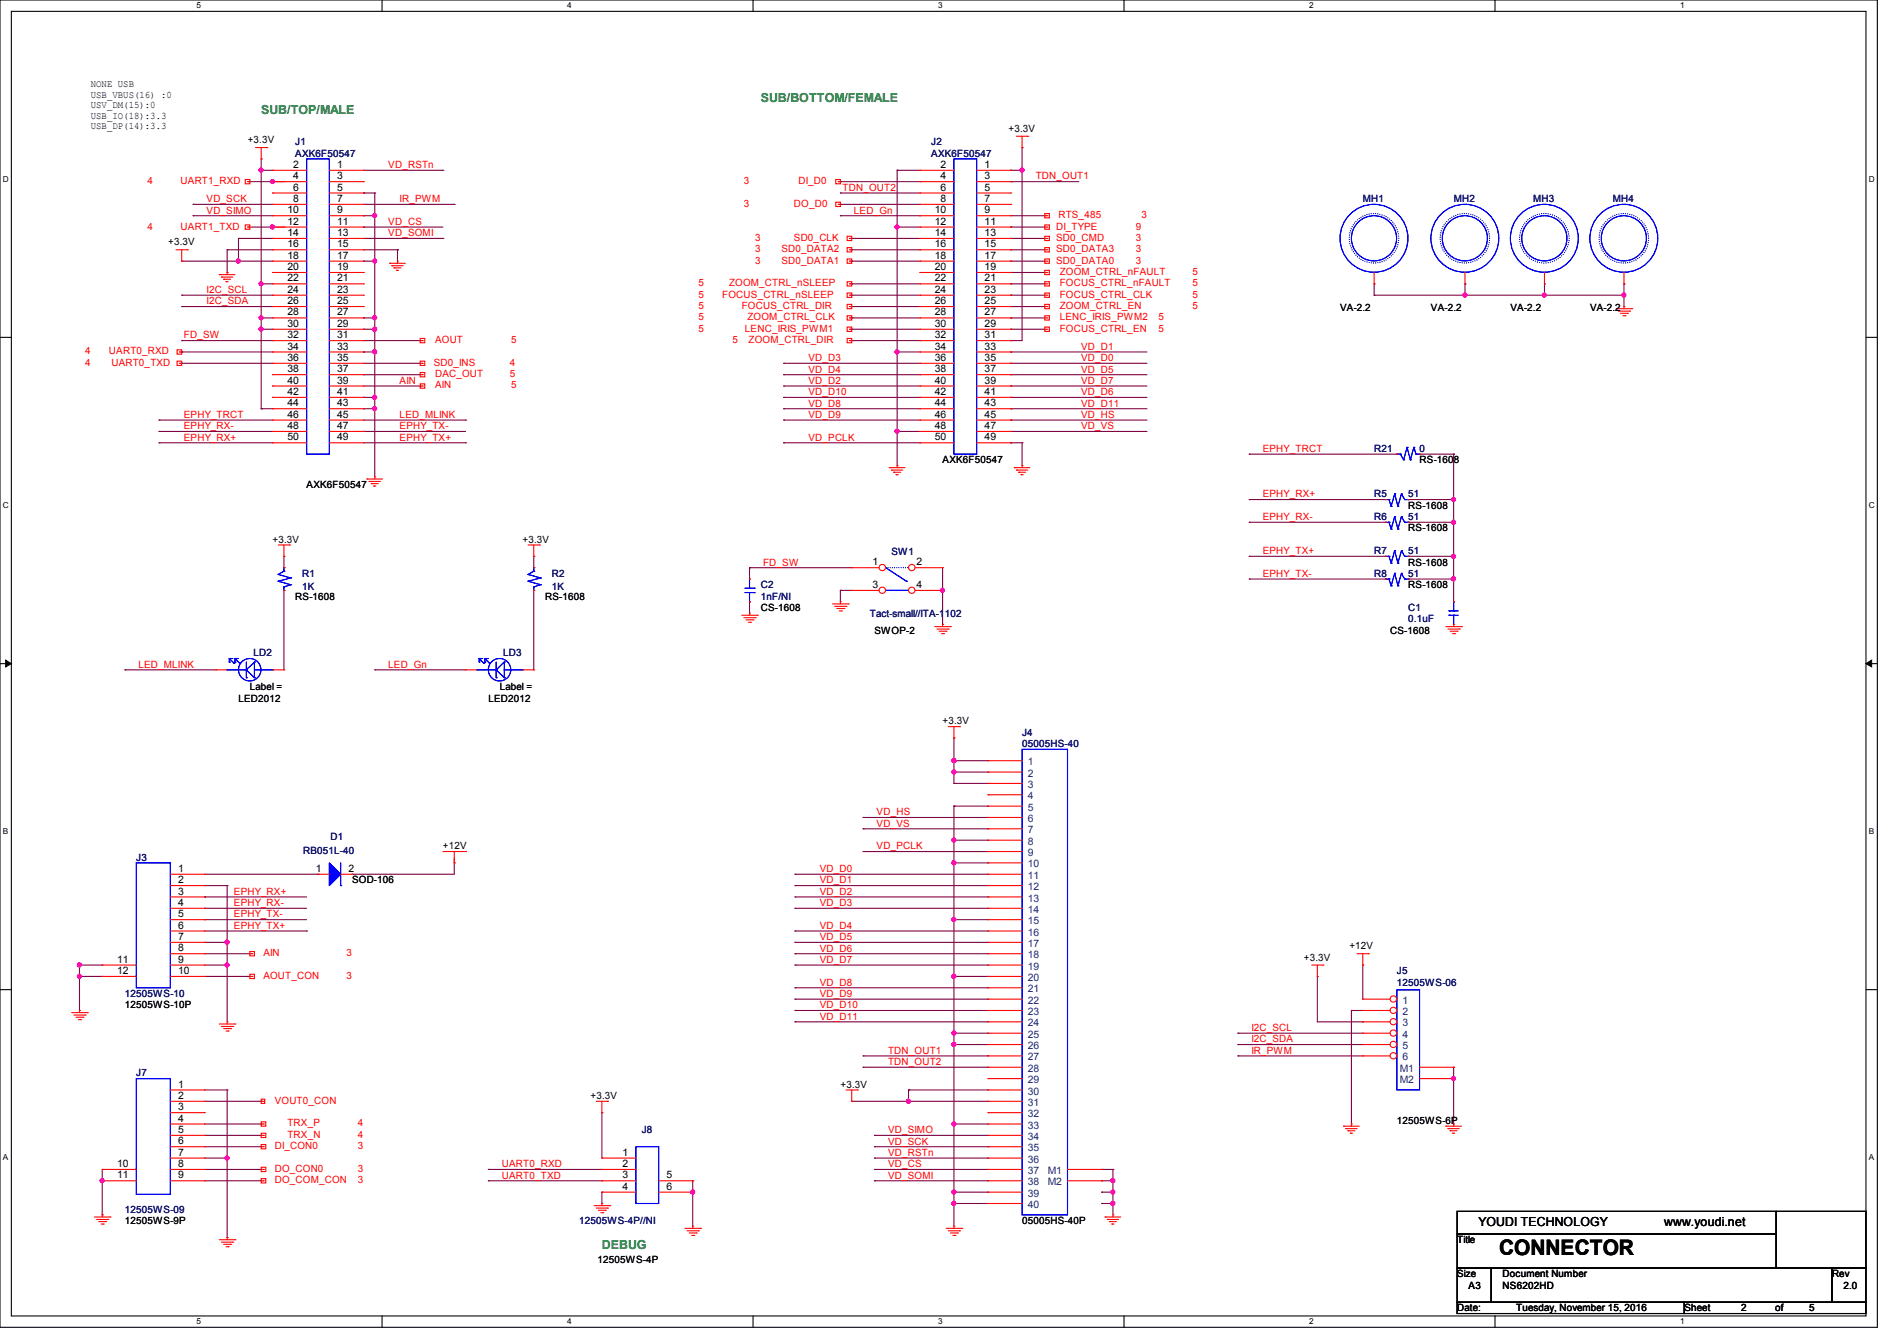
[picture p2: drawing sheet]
<svg xmlns="http://www.w3.org/2000/svg" width="297mm" height="210mm" viewBox="0 0 297 210" stroke-linecap="round" stroke-linejoin="round" font-family="sans-serif">
<defs><g id="words">
<text font-size="3.3" x="234.7" y="196.6">CONNECTOR</text>
<g font-size="1.9" fill="#008000">
<text x="40.9" y="17.8">SUB/TOP/MALE</text>
<text x="119.1" y="16">SUB/BOTTOM/FEMALE</text>
<text x="94.2" y="195.6">DEBUG</text>
</g>
<g font-size="1.9">
<text x="231.5" y="192">YOUDI TECHNOLOGY</text>
<text x="260.6" y="192">www.youdi.net</text>
</g>
<g font-size="1.6">
<text x="14.2" y="13.7">NONE USB</text>
<text x="14.2" y="15.3">USB_VBUS(16) :0</text>
<text x="14.2" y="17">USV_DM(15):0</text>
<text x="14.2" y="18.6">USB_IO(18):3.3</text>
<text x="14.2" y="20.3">USB_DP(14):3.3</text>
<text x="38.8" y="22.4">+3.3V</text>
<text x="157.9" y="20.7">+3.3V</text>
<text x="45.9" y="26.3">2</text>
<text x="45.9" y="28.1">4</text>
<text x="45.9" y="29.8">6</text>
<text x="52.8" y="26.3">1</text>
<text x="52.8" y="28.1">3</text>
<text x="52.8" y="29.8">5</text>
<text x="147.2" y="26.3">2</text>
<text x="147.2" y="28.1">4</text>
<text x="147.2" y="29.8">6</text>
<text x="154.1" y="26.3">1</text>
<text x="154.1" y="28.1">3</text>
<text x="154.1" y="29.8">5</text>
<text x="45" y="33.4">10</text>
<text x="45" y="35.2">12</text>
<text x="45.9" y="31.6">8</text>
<text x="52.8" y="31.6">7</text>
<text x="52.8" y="33.4">9</text>
<text x="52.8" y="35.2">11</text>
<text x="146.4" y="33.4">10</text>
<text x="146.4" y="35.2">12</text>
<text x="147.2" y="31.6">8</text>
<text x="154.1" y="31.6">7</text>
<text x="154.1" y="33.4">9</text>
<text x="154.1" y="35.2">11</text>
<text x="26.3" y="38.4">+3.3V</text>
<text x="45" y="37">14</text>
<text x="45" y="38.7">16</text>
<text x="45" y="40.5">18</text>
<text x="52.8" y="37">13</text>
<text x="52.8" y="38.7">15</text>
<text x="52.8" y="40.5">17</text>
<text x="146.4" y="37">14</text>
<text x="146.4" y="38.7">16</text>
<text x="146.4" y="40.5">18</text>
<text x="154.1" y="37">13</text>
<text x="154.1" y="38.7">15</text>
<text x="154.1" y="40.5">17</text>
<text x="45" y="42.3">20</text>
<text x="45" y="44.1">22</text>
<text x="45" y="45.8">24</text>
<text x="45" y="47.6">26</text>
<text x="52.8" y="42.3">19</text>
<text x="52.8" y="44.1">21</text>
<text x="52.8" y="45.8">23</text>
<text x="52.8" y="47.6">25</text>
<text x="146.4" y="42.3">20</text>
<text x="146.4" y="44.1">22</text>
<text x="146.4" y="45.8">24</text>
<text x="146.4" y="47.6">26</text>
<text x="154.1" y="42.3">19</text>
<text x="154.1" y="44.1">21</text>
<text x="154.1" y="45.8">23</text>
<text x="154.1" y="47.6">25</text>
<text x="45" y="49.4">28</text>
<text x="45" y="51.2">30</text>
<text x="45" y="53">32</text>
<text x="52.8" y="49.4">27</text>
<text x="52.8" y="51.2">29</text>
<text x="52.8" y="53">31</text>
<text x="146.4" y="49.4">28</text>
<text x="146.4" y="51.2">30</text>
<text x="146.4" y="53">32</text>
<text x="154.1" y="49.4">27</text>
<text x="154.1" y="51.2">29</text>
<text x="154.1" y="53">31</text>
<text x="209.8" y="48.7">VA-2.2</text>
<text x="224" y="48.7">VA-2.2</text>
<text x="236.5" y="48.7">VA-2.2</text>
<text x="248.9" y="48.7">VA-2.2</text>
<text x="45" y="54.7">34</text>
<text x="45" y="56.5">36</text>
<text x="45" y="58.3">38</text>
<text x="52.8" y="54.7">33</text>
<text x="52.8" y="56.5">35</text>
<text x="52.8" y="58.3">37</text>
<text x="146.4" y="54.7">34</text>
<text x="146.4" y="56.5">36</text>
<text x="146.4" y="58.3">38</text>
<text x="154.1" y="54.7">33</text>
<text x="154.1" y="56.5">35</text>
<text x="154.1" y="58.3">37</text>
<text x="45" y="60.1">40</text>
<text x="45" y="61.8">42</text>
<text x="45" y="63.6">44</text>
<text x="45" y="65.4">46</text>
<text x="52.8" y="60.1">39</text>
<text x="52.8" y="61.8">41</text>
<text x="52.8" y="63.6">43</text>
<text x="52.8" y="65.4">45</text>
<text x="146.4" y="60.1">40</text>
<text x="146.4" y="61.8">42</text>
<text x="146.4" y="63.6">44</text>
<text x="146.4" y="65.4">46</text>
<text x="154.1" y="60.1">39</text>
<text x="154.1" y="61.8">41</text>
<text x="154.1" y="63.6">43</text>
<text x="154.1" y="65.4">45</text>
<text x="45" y="67.2">48</text>
<text x="45" y="69">50</text>
<text x="52.8" y="67.2">47</text>
<text x="52.8" y="69">49</text>
<text x="146.4" y="67.2">48</text>
<text x="146.4" y="69">50</text>
<text x="154.1" y="67.2">47</text>
<text x="154.1" y="69">49</text>
<text x="48" y="76.5">AXK6F50547</text>
<text x="147.6" y="72.6">AXK6F50547</text>
<text x="222.3" y="72.6">RS-1608</text>
<text x="220.5" y="79.7">RS-1608</text>
<text x="220.5" y="83.2">RS-1608</text>
<text x="42.7" y="85">+3.3V</text>
<text x="81.8" y="85">+3.3V</text>
<text x="136.6" y="88.5">1</text>
<text x="143.5" y="88.5">2</text>
<text x="220.5" y="88.6">RS-1608</text>
<text x="46.2" y="93.9">RS-1608</text>
<text x="85.3" y="93.9">RS-1608</text>
<text x="119.1" y="95.7">CS-1608</text>
<text x="136.6" y="92.1">3</text>
<text x="143.5" y="92.1">4</text>
<text x="220.5" y="92.1">RS-1608</text>
<text x="136.9" y="99.2">SWOP-2</text>
<text x="217.6" y="99.2">CS-1608</text>
<text x="37.3" y="109.9">LED2012</text>
<text x="39.1" y="108.1">Label =</text>
<text x="76.5" y="109.9">LED2012</text>
<text x="78.2" y="108.1">Label =</text>
<text x="147.6" y="113.5">+3.3V</text>
<text x="27.9" y="136.5">1</text>
<text x="49.4" y="136.5">1</text>
<text x="54.6" y="136.5">2</text>
<text x="69.3" y="133">+12V</text>
<text x="27.9" y="138.3">2</text>
<text x="27.9" y="140.1">3</text>
<text x="27.9" y="141.9">4</text>
<text x="27.9" y="143.6">5</text>
<text x="55.1" y="138.3">SOD-106</text>
<text x="27.9" y="145.4">6</text>
<text x="27.9" y="147.2">7</text>
<text x="27.9" y="149">8</text>
<text x="211.3" y="148.7">+12V</text>
<text x="18.3" y="152.5">12</text>
<text x="18.3" y="150.7">11</text>
<text x="27.9" y="150.7">9</text>
<text x="27.9" y="152.5">10</text>
<text x="204.1" y="150.5">+3.3V</text>
<text x="19.6" y="157.9">12505WS-10P</text>
<text x="27.9" y="170.3">1</text>
<text x="27.9" y="172.1">2</text>
<text x="27.9" y="173.9">3</text>
<text x="92.5" y="172.1">+3.3V</text>
<text x="131.6" y="170.3">+3.3V</text>
<text x="27.9" y="175.6">4</text>
<text x="27.9" y="177.4">5</text>
<text x="27.9" y="179.2">6</text>
<text x="218.7" y="176">12505WS-6P</text>
<text x="18.3" y="182.8">10</text>
<text x="18.3" y="184.5">11</text>
<text x="27.9" y="181">7</text>
<text x="27.9" y="182.8">8</text>
<text x="27.9" y="184.5">9</text>
<text x="97.5" y="181">1</text>
<text x="97.5" y="182.8">2</text>
<text x="97.5" y="184.5">3</text>
<text x="104.4" y="184.5">5</text>
<text x="19.6" y="191.7">12505WS-9P</text>
<text x="97.5" y="186.3">4</text>
<text x="104.4" y="186.3">6</text>
<text x="160" y="191.7">05005HS-40P</text>
<text x="93.5" y="197.7">12505WS-4P</text>
<text x="228.1" y="194.7">Title</text>
<text x="228.1" y="200">Size</text>
<text x="229.9" y="201.8">A3</text>
<text x="235.3" y="200">Document Number</text>
<text x="235.3" y="201.8">NS6202HD</text>
<text x="286.8" y="200">Rev</text>
<text x="288.6" y="201.8">2.0</text>
<text x="228.1" y="205.4">Date:</text>
<text x="237.4" y="205.4">Tuesday, November 15, 2016</text>
<text x="263.7" y="205.4">Sheet</text>
<text x="272.6" y="205.4">2</text>
<text x="277.9" y="205.4">of</text>
<text x="283.3" y="205.4">5</text>
</g>
<g font-size="1.6" fill="#000080">
<text x="46.2" y="22.8">J1</text>
<text x="145.8" y="22.8">J2</text>
<text x="46.2" y="24.6">AXK6F50547</text>
<text x="145.8" y="24.6">AXK6F50547</text>
<text x="213.4" y="31.7">MH1</text>
<text x="227.6" y="31.7">MH2</text>
<text x="240" y="31.7">MH3</text>
<text x="252.5" y="31.7">MH4</text>
<text x="215.2" y="70.8">R21</text>
<text x="222.3" y="70.8">0</text>
<text x="215.2" y="77.9">R5</text>
<text x="220.5" y="77.9">51</text>
<text x="215.2" y="81.4">R6</text>
<text x="220.5" y="81.4">51</text>
<text x="139.6" y="87">SW1</text>
<text x="215.2" y="86.8">R7</text>
<text x="220.5" y="86.8">51</text>
<text x="47.3" y="90.3">R1</text>
<text x="47.3" y="92.5">1K</text>
<text x="86.4" y="90.3">R2</text>
<text x="86.4" y="92.5">1K</text>
<text x="119.1" y="92.1">C2</text>
<text x="119.1" y="93.9">1nF/NI</text>
<text x="215.2" y="90.3">R8</text>
<text x="220.5" y="95.7">C1</text>
<text x="220.5" y="90.3">51</text>
<text x="136.2" y="96.6">Tact-small//ITA-1102</text>
<text x="220.5" y="97.5">0.1uF</text>
<text x="39.7" y="102.8">LD2</text>
<text x="78.8" y="102.8">LD3</text>
<text x="160" y="115.2">J4</text>
<text x="160" y="117">05005HS-40</text>
<text x="51.7" y="131.6">D1</text>
<text x="21.3" y="134.8">J3</text>
<text x="47.5" y="133.7">RB051L-40</text>
<text x="218.7" y="152.6">J5</text>
<text x="218.7" y="154.3">12505WS-06</text>
<text x="19.6" y="156.1">12505WS-10</text>
<text x="21.3" y="168.6">J7</text>
<text x="100.5" y="177.5">J8</text>
<text x="19.6" y="189.9">12505WS-09</text>
<text x="90.7" y="191.7">12505WS-4P//NI</text>
</g>
<g font-size="1.6" fill="#f00">
<text x="23.1" y="28.8">4</text>
<text x="28.3" y="28.8">UART1_RXD</text>
<text x="60.8" y="26.3">VD_RSTn</text>
<text x="116.5" y="28.8">3</text>
<text x="125" y="28.8">DI_D0</text>
<text x="131.9" y="29.9">TDN_OUT2</text>
<text x="162.1" y="28.1">TDN_OUT1</text>
<text x="23.1" y="35.9">4</text>
<text x="28.3" y="35.9">UART1_TXD</text>
<text x="32.3" y="31.7">VD_SCK</text>
<text x="32.3" y="33.4">VD_SIMO</text>
<text x="60.8" y="35.2">VD_CS</text>
<text x="62.6" y="31.7">IR_PWM</text>
<text x="116.5" y="32.4">3</text>
<text x="124.3" y="32.4">DO_D0</text>
<text x="133.7" y="33.4">LED_Gn</text>
<text x="165.4" y="35.9">DI_TYPE</text>
<text x="165.7" y="34.2">RTS_485</text>
<text x="177.8" y="35.9">9</text>
<text x="178.7" y="34.2">3</text>
<text x="60.8" y="37">VD_SOMI</text>
<text x="118.2" y="39.5">3</text>
<text x="118.2" y="41.3">3</text>
<text x="118.2" y="37.7">3</text>
<text x="122.4" y="39.5">SD0_DATA2</text>
<text x="122.4" y="41.3">SD0_DATA1</text>
<text x="124.3" y="37.7">SD0_CLK</text>
<text x="165.4" y="39.5">SD0_DATA3</text>
<text x="165.4" y="41.3">SD0_DATA0</text>
<text x="165.4" y="37.7">SD0_CMD</text>
<text x="177.8" y="39.5">3</text>
<text x="177.8" y="41.3">3</text>
<text x="177.8" y="37.7">3</text>
<text x="32.3" y="45.9">I2C_SCL</text>
<text x="32.3" y="47.7">I2C_SDA</text>
<text x="109.4" y="44.8">5</text>
<text x="109.4" y="46.6">5</text>
<text x="113.1" y="46.6">FOCUS_CTRL_nSLEEP</text>
<text x="114.1" y="44.8">ZOOM_CTRL_nSLEEP</text>
<text x="165.9" y="43.1">ZOOM_CTRL_nFAULT</text>
<text x="165.9" y="46.6">FOCUS_CTRL_CLK</text>
<text x="165.9" y="44.8">FOCUS_CTRL_nFAULT</text>
<text x="186.7" y="43.1">5</text>
<text x="186.7" y="46.6">5</text>
<text x="186.7" y="44.8">5</text>
<text x="28.8" y="53">FD_SW</text>
<text x="68.1" y="53.7">AOUT</text>
<text x="80" y="53.7">5</text>
<text x="109.4" y="48.4">5</text>
<text x="109.4" y="51.9">5</text>
<text x="109.4" y="50.2">5</text>
<text x="114.7" y="53.7">5</text>
<text x="116.1" y="48.4">FOCUS_CTRL_DIR</text>
<text x="116.6" y="51.9">LENC_IRIS_PWM1</text>
<text x="117" y="50.2">ZOOM_CTRL_CLK</text>
<text x="117.2" y="53.7">ZOOM_CTRL_DIR</text>
<text x="165.9" y="51.9">FOCUS_CTRL_EN</text>
<text x="165.9" y="50.2">LENC_IRIS_PWM2</text>
<text x="165.9" y="48.4">ZOOM_CTRL_EN</text>
<text x="181.4" y="51.9">5</text>
<text x="181.4" y="50.2">5</text>
<text x="186.7" y="48.4">5</text>
<text x="13.3" y="55.5">4</text>
<text x="13.3" y="57.3">4</text>
<text x="17.1" y="55.5">UART0_RXD</text>
<text x="17.4" y="57.3">UART0_TXD</text>
<text x="67.9" y="57.3">SD0_INS</text>
<text x="68.1" y="59.1">DAC_OUT</text>
<text x="79.8" y="57.3">4</text>
<text x="79.8" y="59.1">5</text>
<text x="126.6" y="58.3">VD_D4</text>
<text x="126.6" y="56.6">VD_D3</text>
<text x="169.3" y="56.6">VD_D0</text>
<text x="169.3" y="54.8">VD_D1</text>
<text x="169.3" y="58.3">VD_D5</text>
<text x="28.8" y="65.4">EPHY_TRCT</text>
<text x="62.6" y="65.4">LED_MLINK</text>
<text x="62.6" y="60.1">AIN</text>
<text x="68.1" y="60.8">AIN</text>
<text x="80" y="60.8">5</text>
<text x="126.6" y="60.1">VD_D2</text>
<text x="126.6" y="63.7">VD_D8</text>
<text x="126.6" y="65.4">VD_D9</text>
<text x="126.6" y="61.9">VD_D10</text>
<text x="169.3" y="65.4">VD_HS</text>
<text x="169.3" y="61.9">VD_D6</text>
<text x="169.3" y="60.1">VD_D7</text>
<text x="169.3" y="63.7">VD_D11</text>
<text x="28.8" y="67.2">EPHY_RX-</text>
<text x="28.8" y="69">EPHY_RX+</text>
<text x="62.6" y="69">EPHY_TX+</text>
<text x="62.6" y="67.2">EPHY_TX-</text>
<text x="126.6" y="69">VD_PCLK</text>
<text x="169.3" y="67.2">VD_VS</text>
<text x="197.7" y="70.8">EPHY_TRCT</text>
<text x="197.7" y="77.9">EPHY_RX+</text>
<text x="197.7" y="81.4">EPHY_RX-</text>
<text x="119.5" y="88.6">FD_SW</text>
<text x="197.7" y="86.8">EPHY_TX+</text>
<text x="197.7" y="90.3">EPHY_TX-</text>
<text x="21.7" y="104.6">LED_MLINK</text>
<text x="60.8" y="104.6">LED_Gn</text>
<text x="137.3" y="129.5">VD_VS</text>
<text x="137.3" y="127.7">VD_HS</text>
<text x="128.4" y="136.6">VD_D0</text>
<text x="137.3" y="133">VD_PCLK</text>
<text x="36.6" y="140.1">EPHY_RX+</text>
<text x="36.6" y="141.9">EPHY_RX-</text>
<text x="36.6" y="143.7">EPHY_TX-</text>
<text x="128.4" y="138.3">VD_D1</text>
<text x="128.4" y="141.9">VD_D3</text>
<text x="128.4" y="140.1">VD_D2</text>
<text x="36.6" y="145.5">EPHY_TX+</text>
<text x="41.2" y="149.7">AIN</text>
<text x="54.2" y="149.7">3</text>
<text x="128.4" y="149">VD_D6</text>
<text x="128.4" y="145.5">VD_D4</text>
<text x="128.4" y="147.2">VD_D5</text>
<text x="41.2" y="153.3">AOUT_CON</text>
<text x="54.2" y="153.3">3</text>
<text x="128.4" y="150.8">VD_D7</text>
<text x="128.4" y="154.3">VD_D8</text>
<text x="128.4" y="156.1">VD_D9</text>
<text x="128.4" y="159.7">VD_D11</text>
<text x="128.4" y="157.9">VD_D10</text>
<text x="195.9" y="161.5">I2C_SCL</text>
<text x="139" y="165">TDN_OUT1</text>
<text x="139" y="166.8">TDN_OUT2</text>
<text x="195.9" y="165">IR_PWM</text>
<text x="195.9" y="163.2">I2C_SDA</text>
<text x="43" y="172.8">VOUT0_CON</text>
<text x="43" y="180">DI_CON0</text>
<text x="45" y="178.2">TRX_N</text>
<text x="45" y="176.4">TRX_P</text>
<text x="56" y="180">3</text>
<text x="56" y="178.2">4</text>
<text x="56" y="176.4">4</text>
<text x="139" y="179.2">VD_SCK</text>
<text x="139" y="177.5">VD_SIMO</text>
<text x="43" y="183.5">DO_CON0</text>
<text x="43" y="185.3">DO_COM_CON</text>
<text x="56" y="183.5">3</text>
<text x="56" y="185.3">3</text>
<text x="78.6" y="182.8">UART0_RXD</text>
<text x="78.6" y="184.6">UART0_TXD</text>
<text x="139" y="184.6">VD_SOMI</text>
<text x="139" y="182.8">VD_CS</text>
<text x="139" y="181">VD_RSTn</text>
</g>
<g font-size="1.6" fill="#004080">
<text x="160.9" y="119.8">1</text>
<text x="160.9" y="121.6">2</text>
<text x="160.9" y="123.4">3</text>
<text x="160.9" y="125.2">4</text>
<text x="160.9" y="127">5</text>
<text x="160.9" y="128.7">6</text>
<text x="160.9" y="130.5">7</text>
<text x="160.9" y="132.3">8</text>
<text x="160.9" y="134.1">9</text>
<text x="160.9" y="135.8">10</text>
<text x="160.9" y="137.6">11</text>
<text x="160.9" y="139.4">12</text>
<text x="160.9" y="141.2">13</text>
<text x="160.9" y="143">14</text>
<text x="160.9" y="144.7">15</text>
<text x="160.9" y="146.5">16</text>
<text x="160.9" y="148.3">17</text>
<text x="160.9" y="150.1">18</text>
<text x="160.9" y="151.8">19</text>
<text x="160.9" y="153.6">20</text>
<text x="160.9" y="155.4">21</text>
<text x="160.9" y="157.2">22</text>
<text x="160.9" y="159">23</text>
<text x="160.9" y="160.7">24</text>
<text x="219.6" y="157.2">1</text>
<text x="219.6" y="159">2</text>
<text x="219.6" y="160.7">3</text>
<text x="160.9" y="162.5">25</text>
<text x="160.9" y="164.3">26</text>
<text x="160.9" y="166.1">27</text>
<text x="160.9" y="167.9">28</text>
<text x="219.2" y="167.9">M1</text>
<text x="219.6" y="162.5">4</text>
<text x="219.6" y="164.3">5</text>
<text x="219.6" y="166.1">6</text>
<text x="160.9" y="169.6">29</text>
<text x="160.9" y="171.4">30</text>
<text x="160.9" y="173.2">31</text>
<text x="219.2" y="169.6">M2</text>
<text x="160.9" y="175">32</text>
<text x="160.9" y="176.7">33</text>
<text x="160.9" y="178.5">34</text>
<text x="160.9" y="180.3">35</text>
<text x="160.9" y="182.1">36</text>
<text x="160.9" y="183.9">37</text>
<text x="160.9" y="185.6">38</text>
<text x="164.1" y="185.6">M2</text>
<text x="164.1" y="183.9">M1</text>
<text x="160.9" y="187.4">39</text>
<text x="160.9" y="189.2">40</text>
</g>
<g font-size="1.3">
<text x="30.8" y="1.3">5</text>
<text x="88.8" y="1.3">4</text>
<text x="146.9" y="1.3">3</text>
<text x="205" y="1.3">2</text>
<text x="263.1" y="1.3">1</text>
<text x=".5" y="28.4">D</text>
<text x="292.6" y="28.4">D</text>
<text x=".5" y="79.5">C</text>
<text x="292.6" y="79.5">C</text>
<text x=".5" y="130.6">B</text>
<text x="292.6" y="130.6">B</text>
<text x=".5" y="181.7">A</text>
<text x="292.6" y="181.7">A</text>
<text x="30.8" y="207.4">5</text>
<text x="88.8" y="207.4">4</text>
<text x="146.9" y="207.4">3</text>
<text x="205" y="207.4">2</text>
<text x="263.1" y="207.4">1</text>
</g>
</g></defs>
<path d="M0 0h293.9v207.9h-293.9zM1.8 1.8h290.3v204.3h-290.3z" fill="none" stroke="#000" stroke-width=".17"/>
<g fill="#fff">
<path d="M30.8 .2h.7v1.4h-.7z"/>
<path d="M30.8 206.2h.7v1.4h-.7z"/>
</g>
<path d="M59.8 0v1.8M59.8 206.1v1.8" fill="none" stroke="#000" stroke-width=".17"/>
<g fill="#fff">
<path d="M88.8 .2h.7v1.4h-.7z"/>
<path d="M88.8 206.2h.7v1.4h-.7z"/>
</g>
<path d="M117.9 0v1.8M117.9 206.1v1.8" fill="none" stroke="#000" stroke-width=".17"/>
<g fill="#fff">
<path d="M146.9 .2h.7v1.4h-.7z"/>
<path d="M146.9 206.2h.7v1.4h-.7z"/>
</g>
<path d="M176 0v1.8M176 206.1v1.8" fill="none" stroke="#000" stroke-width=".17"/>
<g fill="#fff">
<path d="M205 .2h.7v1.4h-.7z"/>
<path d="M205 206.2h.7v1.4h-.7z"/>
</g>
<path d="M234.1 0v1.8M234.1 206.1v1.8" fill="none" stroke="#000" stroke-width=".17"/>
<g fill="#fff">
<path d="M263.1 .2h.6v1.4h-.6z"/>
<path d="M263.1 206.2h.6v1.4h-.6z"/>
<path d="M.5 27.3h.9v1.4h-.9z"/>
<path d="M292.6 27.3h.9v1.4h-.9z"/>
<path d="M.5 78.4h.9v1.4h-.9z"/>
<path d="M292.6 78.4h.9v1.4h-.9z"/>
</g>
<path d="M0 52.8h1.8M292.1 52.8h1.8" fill="none" stroke="#000" stroke-width=".17"/>
<g fill="#fff">
<path d="M.5 129.5h.8v1.4h-.8z"/>
<path d="M292.6 129.5h.8v1.4h-.8z"/>
</g>
<path d="M0 103.9h1.8M292.1 103.9h1.8" fill="none" stroke="#000" stroke-width=".17"/>
<path d="M.9 103.4l.9 .5-.9 .5zM292.1 103.9l.9-.5v1z" fill="#000" stroke="#000" stroke-width=".16"/>
<g fill="#fff">
<path d="M.5 180.5h.8v1.4h-.8z"/>
<path d="M292.6 180.5h.8v1.4h-.8z"/>
</g>
<path d="M0 155h1.8M292.1 155h1.8M228.1 189.7h50v3.6h-50zM228.1 193.3h50v5.3h-50zM228.1 198.6h5.4v5.3h-5.4zM233.5 198.6h53.3v5.3h-53.3zM278.1 189.7h14v8.9h-14zM286.8 198.6h5.3v5.3h-5.3zM228.1 203.9h35.6v1.8h-35.6zM263.7 203.9h28.4v1.8h-28.4z" fill="none" stroke="#000" stroke-width=".17"/>
<g fill="none" stroke="#800040" stroke-width=".17">
<path d="M30.2 32h.1M30.2 33.8h.1M30.2 32h12.5M30.2 33.8h12.5M35.6 39.1h.1M35.6 39.1h7.1M35.6 39.1v3.6M37.3 37.3h.1M37.3 37.3h5.4M37.3 37.3v3.6M39.1 35.6h5.3M39.1 28.4h5.3"/>
<path d="M40.9 26.7h.1M40.9 24.9h.1M40.9 26.7h1.8M40.9 24.9v39.1M42.7 37.3h.1M42.7 35.6h.1M42.7 28.4h.1M44.4 28.4h.1M44.4 35.6h.1M56.9 30.2h.1M56.9 33.8h.1M56.9 35.6h.1"/>
<path d="M56.9 35.6h12.4M56.9 26.7h12.4M56.9 30.2h1.8M56.9 32h14.2M56.9 33.8h1.8M56.9 37.3h12.4M56.9 39.1h5.3M58.7 33.8h.1M58.7 30.2h.1M58.7 30.2v44.5M62.2 39.1h.1M62.2 39.1v1.8"/>
<path d="M69.3 26.7h.1M69.3 37.3h.1M71.1 32h.1M131.6 30.2h.1M131.6 28.4h.1M131.6 32h.1M131.6 33.8h.1M131.6 30.2h12.4M131.6 28.4h12.4M131.6 32h12.4M131.6 33.8h12.4M133.3 37.3h.1"/>
<path d="M133.3 39.1h.1M133.3 37.3h10.7M133.3 39.1h10.7M140.5 35.6h.1M140.5 26.7h.1M140.5 35.6h3.5M140.5 26.7h3.5M140.5 26.7v46.2M158.2 26.7h.1M158.2 39.1h.1M158.2 28.4h.1M158.2 35.6h.1"/>
<path d="M158.2 37.3h.1M158.2 35.6h5.4M158.2 26.7h1.8M158.2 28.4h10.7M158.2 33.8h5.4M158.2 37.3h5.4M158.2 39.1h5.4M160 23.1h.1M160 26.7h.1M160 23.1v30.2h-1.8M163.6 33.8h.1M28.4 40.9h.1"/>
<path d="M28.4 53.3h.1M28.4 55.1h.1M28.4 56.9h.1M28.4 46.2h.1M28.4 48h.1M28.4 46.2h14.3M28.4 53.3h14.3M28.4 55.1h14.3M28.4 40.9h14.3M28.4 56.9h14.3M28.4 48h14.3M35.6 42.7h.1"/>
<path d="M37.3 40.9h.1M40.9 44.4h.1M40.9 49.8h.1M40.9 51.6h.1M40.9 44.4h1.8M40.9 49.8h1.8M40.9 51.6h1.8M56.9 40.9h.1M56.9 55.1h.1M56.9 49.8h.1M56.9 51.6h.1M56.9 58.7h.1"/>
<path d="M56.9 53.3h8.9M56.9 55.1h1.8M56.9 40.9h1.8M56.9 58.7h8.9M56.9 56.9h8.9M56.9 49.8h1.8M56.9 51.6h1.8M58.7 51.6h.1M58.7 40.9h.1M58.7 49.8h.1M58.7 55.1h.1M65.8 56.9h.1"/>
<path d="M65.8 53.3h.1M122.7 58.7h.1M122.7 56.9h.1M122.7 58.7h21.3M122.7 56.9h21.3M133.3 40.9h.1M133.3 44.4h.1M133.3 46.2h.1M133.3 48h.1M133.3 49.8h.1M133.3 51.6h.1M133.3 53.3h.1"/>
<path d="M133.3 46.2h10.7M133.3 53.3h10.7M133.3 40.9h10.7M133.3 44.4h10.7M133.3 48h10.7M133.3 49.8h10.7M133.3 51.6h10.7M140.5 55.1h.1M140.5 55.1h3.5M158.2 53.3h.1M158.2 42.7h.1M158.2 44.4h.1"/>
<path d="M158.2 46.2h.1M158.2 48h.1M158.2 49.8h.1M158.2 51.6h.1M158.2 40.9h.1M158.2 56.9h.1M158.2 55.1h.1M158.2 58.7h.1M158.2 46.2h5.4M158.2 55.1h21.4M158.2 40.9h5.4M158.2 58.7h21.4"/>
<path d="M158.2 56.9h21.4M158.2 44.4h5.4M158.2 48h5.4M158.2 49.8h5.4M158.2 51.6h5.4M158.2 42.7h5.4M215.1 46.2h.1M215.1 44.4h.1M215.1 46.2h39.2M215.1 44.4v1.8M229.4 44.4h.1M229.4 46.2h.1"/>
<path d="M229.4 44.4v1.8M241.8 44.4h.1M241.8 46.2h.1M241.8 44.4v1.8M254.3 46.2h.1M254.3 44.4h.1M254.3 44.4v3.6M24.9 65.8h.1M24.9 67.6h.1M24.9 69.3h.1M24.9 69.3h17.8M24.9 67.6h17.8"/>
<path d="M24.9 65.8h17.8M40.9 64h.1M40.9 64h1.8M56.9 64h.1M56.9 62.2h.1M56.9 67.6h.1M56.9 69.3h16M56.9 67.6h16M56.9 60.5h8.9M56.9 64h1.8M56.9 65.8h16M56.9 62.2h1.8"/>
<path d="M58.7 64h.1M58.7 62.2h.1M65.8 60.5h.1M72.9 69.3h.1M72.9 65.8h.1M122.7 69.3h.1M122.7 60.5h.1M122.7 64h.1M122.7 65.8h.1M122.7 62.2h.1M122.7 69.3h21.3M122.7 60.5h21.3"/>
<path d="M122.7 64h21.3M122.7 65.8h21.3M122.7 62.2h21.3M140.5 67.6h.1M140.5 67.6h3.5M158.2 69.3h.1M158.2 67.6h.1M158.2 65.8h.1M158.2 62.2h.1M158.2 60.5h.1M158.2 64h.1M158.2 69.3h1.8"/>
<path d="M158.2 67.6h21.4M158.2 60.5h21.4M158.2 64h21.4M158.2 65.8h21.4M158.2 62.2h21.4M160 69.3h.1M160 69.3v3.6M195.6 71.1h.1M195.6 78.2h.1M195.6 71.1h23.1M195.6 78.2h21.3M220.5 78.2h.1"/>
<path d="M220.5 78.2h7.1M222.2 71.1h5.4M227.6 78.2h.1M227.6 71.1h.1M227.6 71.1v23.1M44.4 87.1h.1M44.4 92.5h.1M44.4 87.1v1.8M44.4 92.5v12.4M83.6 87.1h.1M83.6 92.5h.1M83.6 87.1v1.8"/>
<path d="M83.6 92.5v12.4M117.3 88.9h.1M117.3 94.2h.1M117.3 88.9v1.8M117.3 94.2v1.8M117.3 88.9h16M131.6 92.5h.1M131.6 92.5v1.7M131.6 92.5h1.7M147.6 97.8h.1M147.6 92.5h.1M147.6 88.9v8.9"/>
<path d="M195.6 87.1h.1M195.6 81.8h.1M195.6 90.7h.1M195.6 87.1h21.3M195.6 81.8h21.3M195.6 90.7h21.3M220.5 87.1h.1M220.5 87.1h7.1M220.5 81.8h7.1M220.5 90.7h7.1M227.6 90.7h.1M227.6 87.1h.1"/>
<path d="M227.6 81.8h.1M227.6 94.2h.1M19.6 104.9h.1M19.6 104.9h14.2M58.7 104.9h.1M58.7 104.9h14.2M149.4 119.1h.1M149.4 115.6h.1M149.4 115.6v7.1M149.4 119.1h5.3M32 138.7h.1M32 136.9h17.8"/>
<path d="M32 138.7h3.6M35.6 138.7h.1M35.6 138.7v21.3M49.8 136.9h.1M55.1 136.9h.1M71.1 135.1h.1M71.1 135.1v1.8h-16M124.5 138.7h.1M124.5 136.9h.1M124.5 136.9h30.2M124.5 138.7h30.2M135.1 133.3h.1"/>
<path d="M135.1 129.8h.1M135.1 128h.1M135.1 133.3h19.6M135.1 129.8h19.6M135.1 128h19.6M149.4 135.1h.1M149.4 120.9h.1M149.4 122.7h.1M149.4 131.6h.1M149.4 126.2h.1M149.4 126.2v65.8M149.4 122.7h5.3"/>
<path d="M149.4 120.9h5.3M149.4 126.2h5.3M149.4 135.1h5.3M149.4 131.6h5.3M12.4 151.1h.1M12.4 152.9h.1M12.4 151.1h3.6M12.4 152.9h3.6M12.4 151.1v7.1M32 140.5h.1M32 142.2h.1M32 144h.1"/>
<path d="M32 151.1h3.6M32 152.9h7.1M32 149.4h7.1M32 145.8h16M32 147.6h3.6M32 144h16M32 142.2h16M32 140.5h16M35.6 151.1h.1M35.6 147.6h.1M39.1 152.9h.1M39.1 149.4h.1"/>
<path d="M48 145.8h.1M124.5 149.4h.1M124.5 145.8h.1M124.5 147.6h.1M124.5 151.1h.1M124.5 156.5h.1M124.5 154.7h.1M124.5 158.2h.1M124.5 142.2h.1M124.5 140.5h.1M124.5 151.1h30.2M124.5 149.4h30.2"/>
<path d="M124.5 145.8h30.2M124.5 147.6h30.2M124.5 156.5h30.2M124.5 154.7h30.2M124.5 158.2h30.2M124.5 142.2h30.2M124.5 140.5h30.2M149.4 144h.1M149.4 152.9h.1M149.4 152.9h5.3M149.4 144h5.3M206.2 152.9h.1"/>
<path d="M206.2 152.9v7.1h7.2M211.6 158.2h.1M211.6 158.2h1.8M211.6 158.2v17.8M213.4 151.1h.1M213.4 151.1v5.4M32 179.6h8.9M32 177.8h8.9M32 176h8.9M32 170.7h3.6M32 172.5h8.9M35.6 170.7h.1"/>
<path d="M35.6 170.7v23.1M40.9 172.5h.1M40.9 179.6h.1M40.9 176h.1M40.9 177.8h.1M94.2 174.2h.1M94.2 174.2v7.2M124.5 160h.1M124.5 160h30.2M133.3 172.5h.1M133.3 172.5h21.4M135.1 165.4h.1"/>
<path d="M135.1 167.1h.1M135.1 165.4h19.6M135.1 167.1h19.6M136.9 179.6h.1M136.9 177.8h.1M136.9 179.6h17.8M136.9 177.8h17.8M142.2 170.7h.1M142.2 172.5h.1M142.2 170.7h12.5M142.2 170.7v1.8M149.4 161.8h.1"/>
<path d="M149.4 163.6h.1M149.4 176h.1M149.4 161.8h5.3M149.4 163.6h5.3M149.4 176h5.3M193.8 165.4h.1M193.8 163.6h.1M193.8 161.8h.1M193.8 161.8h19.6M193.8 163.6h19.6M193.8 165.4h19.6M213.4 160h.1"/>
<path d="M227.6 168.9h.1M227.6 167.1h.1M227.6 167.1v8.9M16 184.9h.1M16 190.2h.1M16 183.1v7.1M32 183.1h8.9M32 184.9h8.9M32 181.4h3.6M35.6 181.4h.1M35.6 193.8h.1M40.9 183.1h.1"/>
<path d="M40.9 184.9h.1M76.5 183.1h.1M76.5 184.9h.1M76.5 183.1h17.7M76.5 184.9h17.7M94.2 186.7h.1M94.2 186.7v1.8M108.5 184.9h.1M108.5 186.7h.1M108.5 184.9v7.1M136.9 184.9h.1M136.9 183.1h.1"/>
<path d="M136.9 181.4h.1M136.9 183.1h17.8M136.9 184.9h17.8M136.9 181.4h17.8M149.4 188.5h.1M149.4 186.7h.1M149.4 188.5h5.3M149.4 186.7h5.3M172.5 183.1h.1M172.5 184.9h.1M172.5 186.7h.1M172.5 188.5h.1"/>
<path d="M172.5 183.1h1.7M172.5 184.9h1.7M172.5 188.5h1.7M172.5 186.7h1.7M174.2 183.1h.1M174.2 184.9h.1M174.2 188.5h.1M174.2 186.7h.1M174.2 183.1v7.1"/>
</g>
<g fill="#f0f" stroke="#f0f" stroke-width=".17">
<circle cx="229.3" cy="46.2" r=".32"/>
<circle cx="254.2" cy="46.2" r=".32"/>
<circle cx="241.8" cy="46.2" r=".32"/>
<circle cx="108.4" cy="186.7" r=".32"/>
<circle cx="140.4" cy="67.5" r=".32"/>
<circle cx="140.4" cy="55.1" r=".32"/>
<circle cx="140.4" cy="35.5" r=".32"/>
<circle cx="160" cy="26.6" r=".32"/>
<circle cx="12.4" cy="151.1" r=".32"/>
<circle cx="12.4" cy="152.9" r=".32"/>
<circle cx="35.5" cy="151.1" r=".32"/>
<circle cx="174.2" cy="184.9" r=".32"/>
<circle cx="149.3" cy="188.4" r=".32"/>
<circle cx="149.3" cy="135.1" r=".32"/>
<circle cx="149.3" cy="152.9" r=".32"/>
<circle cx="149.3" cy="144" r=".32"/>
<circle cx="149.3" cy="161.8" r=".32"/>
<circle cx="149.3" cy="186.7" r=".32"/>
<circle cx="149.3" cy="176" r=".32"/>
<circle cx="149.3" cy="163.6" r=".32"/>
<circle cx="142.2" cy="172.4" r=".32"/>
<circle cx="149.3" cy="119.1" r=".32"/>
<circle cx="149.3" cy="120.9" r=".32"/>
<circle cx="149.3" cy="131.6" r=".32"/>
<circle cx="174.2" cy="186.7" r=".32"/>
<circle cx="174.2" cy="188.4" r=".32"/>
<circle cx="227.6" cy="168.9" r=".32"/>
<circle cx="16" cy="184.9" r=".32"/>
<circle cx="147.6" cy="92.4" r=".32"/>
<circle cx="40.9" cy="26.6" r=".32"/>
<circle cx="37.3" cy="40.9" r=".32"/>
<circle cx="40.9" cy="51.5" r=".32"/>
<circle cx="40.9" cy="44.4" r=".32"/>
<circle cx="40.9" cy="49.8" r=".32"/>
<circle cx="58.7" cy="51.5" r=".32"/>
<circle cx="58.7" cy="40.9" r=".32"/>
<circle cx="58.7" cy="33.8" r=".32"/>
<circle cx="58.7" cy="64" r=".32"/>
<circle cx="58.7" cy="49.8" r=".32"/>
<circle cx="58.7" cy="62.2" r=".32"/>
<circle cx="58.7" cy="55.1" r=".32"/>
<circle cx="35.5" cy="181.3" r=".32"/>
<circle cx="35.5" cy="147.6" r=".32"/>
<circle cx="227.6" cy="90.7" r=".32"/>
<circle cx="227.6" cy="87.1" r=".32"/>
<circle cx="227.6" cy="81.8" r=".32"/>
<circle cx="227.6" cy="78.2" r=".32"/>
<circle cx="42.7" cy="35.5" r=".32"/>
<circle cx="42.7" cy="28.4" r=".32"/>
</g>
<g fill="none" stroke="#f00" stroke-width=".17">
<path d="M27.6 39.1h1.7M28.4 39.1v1.8M29.3 39.1h.1M38.4 35.2h.7v.7h-.7zM38.4 28.1h.7v.7h-.7zM38.8 35.6h.1M38.8 28.4h.1M38.8 28.4h.3M38.8 35.6h.3M40 23.1h1.8M40.9 24.9h.1M40.9 23.1v1.8"/>
<path d="M41.8 23.1h.1M130.9 31.7h.7v.6h-.7zM130.9 28.1h.7v.7h-.7zM131.2 32h.1M131.2 28.4h.1M131.2 32h.4M131.2 28.4h.4M132.6 38.8h.7v.7h-.7zM132.6 37h.7v.7h-.7zM133 39.1h.1M133 37.3h.1M133 39.1h.3"/>
<path d="M133 37.3h.3M159.1 21.3h1.8M160 23.1h.1M160 21.3v1.8M160.9 21.3h.1M163.6 35.2h.7v.7h-.7zM163.6 38.8h.7v.7h-.7zM163.6 37h.7v.7h-.7zM163.6 33.4h.7v.7h-.7zM163.6 39.1h.3M163.6 37.3h.3M163.6 35.6h.3"/>
<path d="M163.6 33.8h.3M163.9 35.6h.1M163.9 39.1h.1M163.9 37.3h.1M163.9 33.8h.1M27.7 54.8h.7v.7h-.7zM27.7 56.6h.7v.6h-.7zM28.1 55.1h.1M28.1 56.9h.1M28.1 55.1h.3M28.1 56.9h.3M28.4 40.9h.1"/>
<path d="M34.3 43h.1M34.3 43h2.5M34.7 43.4h.1M34.7 43.4h1.7M35 43.7h.1M35 43.7h1.1M35.4 44.1h.1M35.4 44.1h.3M35.6 42.7h.1M35.6 42.7v.3M61 41.2h.1M61 41.2h2.5"/>
<path d="M61.3 41.6h.1M61.3 41.6h1.8M61.7 42h.1M61.7 42h1.1M62.1 42.3h.1M62.1 42.3h.3M62.2 40.9h.1M62.2 40.9v.3M65.8 56.6h.7v.6h-.7zM65.8 53h.7v.7h-.7zM65.8 58.3h.7v.7h-.7zM65.8 53.3h.3"/>
<path d="M65.8 56.9h.3M65.8 58.7h.3M66.1 56.9h.1M66.1 53.3h.1M66.1 58.7h.1M132.6 40.6h.7v.6h-.7zM132.6 53h.7v.7h-.7zM132.6 44.1h.7v.7h-.7zM132.6 47.7h.7v.6h-.7zM132.6 45.9h.7v.7h-.7zM132.6 51.2h.7v.7h-.7zM132.6 49.4h.7v.7h-.7z"/>
<path d="M133 40.9h.1M133 53.3h.1M133 44.4h.1M133 48h.1M133 46.2h.1M133 51.6h.1M133 49.8h.1M133 40.9h.3M133 53.3h.3M133 44.4h.3M133 48h.3M133 46.2h.3"/>
<path d="M133 51.6h.3M133 49.8h.3M163.6 51.2h.7v.7h-.7zM163.6 40.6h.7v.6h-.7zM163.6 49.4h.7v.7h-.7zM163.6 42.3h.7v.7h-.7zM163.6 45.9h.7v.7h-.7zM163.6 44.1h.7v.7h-.7zM163.6 47.7h.7v.6h-.7zM163.6 40.9h.3M163.6 44.4h.3M163.6 48h.3"/>
<path d="M163.6 46.2h.3M163.6 51.6h.3M163.6 49.8h.3M163.6 42.7h.3M163.9 51.6h.1M163.9 40.9h.1M163.9 49.8h.1M163.9 42.7h.1M163.9 46.2h.1M163.9 44.4h.1M163.9 48h.1M253 48.3h2.5"/>
<path d="M253.4 48.7h1.7M253.7 49.1h1.1M254.1 49.4h.3M254.3 48h.1M254.3 48v.3M254.4 49.4h.1M254.8 49.1h.1M255.1 48.7h.1M255.5 48.3h.1M57.4 75h.1M57.4 75h2.5M57.8 75.4h.1"/>
<path d="M57.8 75.4h1.8M58.1 75.7h.1M58.1 75.7h1.1M58.5 76.1h.1M58.5 76.1h.3M58.7 74.7h.1M58.7 74.7v.3M65.8 60.1h.7v.7h-.7zM65.8 60.5h.3M66.1 60.5h.1M139.2 73.2h.1M139.2 73.2h2.5"/>
<path d="M139.6 73.6h.1M139.6 73.6h1.8M139.9 74h.1M139.9 74h1.1M140.3 74.3h.1M140.3 74.3h.3M140.5 72.9h.1M140.5 72.9v.3M158.8 73.2h.1M158.8 73.2h2.4M159.1 73.6h.1M159.1 73.6h1.8"/>
<path d="M159.5 74h.1M159.5 74h1.1M159.9 74.3h.1M159.9 74.3h.3M160 72.9h.1M160 72.9v.3M43.6 85.3h1.7M44.4 87.1h.1M44.4 85.3v1.8M45.3 85.3h.1M82.7 85.3h1.8M83.6 87.1h.1"/>
<path d="M83.6 85.3v1.8M84.5 85.3h.1M116.1 96.4h2.5M116.5 96.7h1.7M116.8 97.1h1.1M117.2 97.5h.3M117.3 96h.1M117.3 96v.4M117.5 97.5h.1M117.9 97.1h.1M118.2 96.7h.1M118.6 96.4h.1"/>
<path d="M130.3 94.6h2.5M130.7 95h1.8M131 95.3h1.1M131.4 95.7h.3M131.6 94.2h.1M131.6 94.2v.4M131.7 95.7h.1M132.1 95.3h.1M132.5 95h.1M132.8 94.6h.1M146.3 98.1h2.5M146.7 98.5h1.8"/>
<path d="M147 98.8h1.1M147.4 99.2h.3M147.6 97.8h.1M147.6 97.8v.3M147.7 99.2h.1M148.1 98.8h.1M148.5 98.5h.1M148.8 98.1h.1M226.4 98.1h2.4M226.7 98.5h1.8M227 98.8h1.1M227.4 99.2h.4"/>
<path d="M227.6 97.8h.1M227.6 97.8v.3M227.8 99.2h.1M228.1 98.8h.1M228.5 98.5h.1M228.8 98.1h.1M148.5 113.8h1.7M149.4 115.6h.1M149.4 113.8v1.8M150.2 113.8h.1M69.3 133.3h3.6M71.1 135.1h.1"/>
<path d="M71.1 133.3h.1M71.1 133.3v1.8M72.9 133.3h.1M11.2 158.6h2.5M11.6 159h1.7M11.9 159.3h1.1M12.3 159.7h.3M12.4 158.2h.1M12.4 158.2v.4M12.6 159.7h.1M13 159.3h.1M13.3 159h.1"/>
<path d="M13.7 158.6h.1M39.1 149h.7v.7h-.7zM39.1 152.6h.7v.6h-.7zM39.1 149.4h.4M39.1 152.9h.4M39.5 149.4h.1M39.5 152.9h.1M205.4 151.1h1.7M206.2 152.9h.1M206.2 151.1v1.8M207.1 151.1h.1M212.5 149.4h1.7"/>
<path d="M213.4 151.1h.1M213.4 149.4v1.7M214.2 149.4h.1M34.3 160.4h2.5M34.7 160.7h1.7M35 161.1h1.1M35.4 161.5h.3M35.6 160h.1M35.6 160v.4M35.7 161.5h.1M36.1 161.1h.1M36.4 160.7h.1"/>
<path d="M36.8 160.4h.1M40.9 179.2h.7v.7h-.7zM40.9 172.1h.5v.7h-.5zM40.9 177.5h.7v.6h-.7zM40.9 175.7h.7v.7h-.7zM40.9 172.5h.1M40.9 172.5h.5M40.9 179.6h.3M40.9 177.8h.3M40.9 176h.3M41.2 179.6h.1M41.2 177.8h.1"/>
<path d="M41.2 176h.1M93.3 172.5h1.8M94.2 174.2h.1M94.2 172.5v1.7M95.1 172.5h.1M132.5 170.7h1.7M133.3 172.5h.1M133.3 170.7v1.8M134.2 170.7h.1M210.4 176.4h.1M210.4 176.4h2.4M210.7 176.7h.1"/>
<path d="M210.7 176.7h1.8M211 177.1h.1M211 177.1h1.1M211.4 177.5h.1M211.4 177.5h.4M211.6 176h.1M211.6 176v.4M226.4 176.4h.1M226.4 176.4h2.4M226.7 176.7h.1M226.7 176.7h1.8M227 177.1h.1"/>
<path d="M227 177.1h1.1M227.4 177.5h.1M227.4 177.5h.4M227.6 176h.1M227.6 176v.4M14.8 190.6h2.4M15.1 191h1.8M15.5 191.3h1.1M15.8 191.7h.4M16 190.2h.1M16 190.2v.4M16.2 191.7h.1"/>
<path d="M16.6 191.3h.1M16.9 191h.1M17.2 190.6h.1M34.3 194.1h2.5M34.7 194.5h1.7M35 194.9h1.1M35.4 195.2h.3M35.6 193.8h.1M35.6 193.8v.3M35.7 195.2h.1M36.1 194.9h.1M36.4 194.5h.1"/>
<path d="M36.8 194.1h.1M40.9 182.8h.7v.7h-.7zM40.9 184.6h.7v.7h-.7zM40.9 183.1h.3M40.9 184.9h.3M41.2 183.1h.1M41.2 184.9h.1M93 188.8h2.5M93.3 189.2h1.8M93.7 189.5h1.1M94.1 189.9h.3M94.2 188.5h.1"/>
<path d="M94.2 188.5v.3M94.4 189.9h.1M94.8 189.5h.1M95.1 189.2h.1M95.5 188.8h.1M107.2 192.4h2.5M107.6 192.7h1.7M107.9 193.1h1.1M108.3 193.5h.3M108.5 192h.1M108.5 192v.4M108.6 193.5h.1"/>
<path d="M109 193.1h.1M109.3 192.7h.1M109.7 192.4h.1M148.1 192.4h2.5M148.5 192.7h1.7M148.8 193.1h1.1M149.2 193.5h.3M149.4 192h.1M149.4 192v.4M149.5 193.5h.1M149.9 193.1h.1M150.2 192.7h.1"/>
<path d="M150.6 192.4h.1M173 190.6h.1M173 190.6h2.5M173.4 191h.1M173.4 191h1.7M173.7 191.3h.1M173.7 191.3h1.1M174.1 191.7h.1M174.1 191.7h.3M174.2 190.2h.1M174.2 190.2v.4"/>
</g>
<path d="M138.7 92.5h3.4M138.7 88.9h3.5M142.1 92.5h.1M142.2 88.9h.1" fill="none" stroke="#00f" stroke-width=".17" stroke-dasharray="0 .3"/>
<path d="M138.7 92.5h.1M138.7 92.5h3.5M138.7 88.9l3.2 2.1M141.9 91h.1" fill="none" stroke="#00f" stroke-width=".17"/>
<circle cx="138.1" cy="88.9" r=".5" fill="#fff" stroke="#f00" stroke-width=".17"/>
<path d="M133.3 88.9h.1M133.3 88.9h4.3" fill="none" stroke="#f00" stroke-width=".17"/>
<circle cx="142.8" cy="88.9" r=".5" fill="#fff" stroke="#f00" stroke-width=".17"/>
<path d="M143.3 88.9h4.3M147.6 88.9h.1" fill="none" stroke="#f00" stroke-width=".17"/>
<circle cx="138.1" cy="92.4" r=".5" fill="#fff" stroke="#f00" stroke-width=".17"/>
<path d="M133.3 92.5h.1M133.3 92.5h4.3" fill="none" stroke="#f00" stroke-width=".17"/>
<circle cx="142.8" cy="92.4" r=".5" fill="#fff" stroke="#f00" stroke-width=".17"/>
<g fill="none" stroke="#f00" stroke-width=".17">
<path d="M144 26.7h.1M144 28.4h.1M144 30.2h.1M144 32h.1M144 33.8h.1M144 35.6h.1M144 37.3h.1M144 39.1h.1M144 26.7h5.4M144 28.4h5.4M144 30.2h5.4M144 32h5.4"/>
<path d="M144 33.8h5.4M144 35.6h5.4M144 37.3h5.4M144 39.1h5.4M152.9 26.7h5.3M152.9 28.4h5.3M152.9 30.2h5.3M152.9 32h5.3M152.9 33.8h5.3M152.9 35.6h5.3M152.9 37.3h5.3M152.9 39.1h5.3"/>
<path d="M158.2 26.7h.1M158.2 28.4h.1M158.2 30.2h.1M158.2 32h.1M158.2 33.8h.1M158.2 35.6h.1M158.2 37.3h.1M158.2 39.1h.1M144 40.9h.1M144 42.7h.1M144 44.4h.1M144 46.2h.1"/>
<path d="M144 48h.1M144 49.8h.1M144 51.6h.1M144 53.3h.1M144 55.1h.1M144 56.9h.1M144 58.7h.1M144 40.9h5.4M144 42.7h5.4M144 44.4h5.4M144 46.2h5.4M144 48h5.4"/>
<path d="M144 49.8h5.4M144 51.6h5.4M144 53.3h5.4M144 55.1h5.4M144 56.9h5.4M144 58.7h5.4M152.9 40.9h5.3M152.9 42.7h5.3M152.9 44.4h5.3M152.9 46.2h5.3M152.9 48h5.3M152.9 49.8h5.3"/>
<path d="M152.9 51.6h5.3M152.9 53.3h5.3M152.9 55.1h5.3M152.9 56.9h5.3M152.9 58.7h5.3M158.2 40.9h.1M158.2 42.7h.1M158.2 44.4h.1M158.2 46.2h.1M158.2 48h.1M158.2 49.8h.1M158.2 51.6h.1"/>
<path d="M158.2 53.3h.1M158.2 55.1h.1M158.2 56.9h.1M158.2 58.7h.1M215.1 44.4h.1M215.1 42.7v1.7M229.4 44.4h.1M229.4 42.7v1.7M144 60.5h.1M144 62.2h.1M144 64h.1M144 65.8h.1"/>
<path d="M144 67.6h.1M144 69.3h.1M144 60.5h5.4M144 62.2h5.4M144 64h5.4M144 65.8h5.4M144 67.6h5.4M144 69.3h5.4M152.9 60.5h5.3M152.9 62.2h5.3M152.9 64h5.3M152.9 65.8h5.3"/>
<path d="M152.9 67.6h5.3M152.9 69.3h5.3M158.2 60.5h.1M158.2 62.2h.1M158.2 64h.1M158.2 65.8h.1M158.2 67.6h.1M158.2 69.3h.1M216.9 78.2h.1M218.7 71.1h.1M220.5 78.2h.1M222.2 71.1h.1"/>
<path d="M117.3 90.7h.1M117.3 94.2h.1M143.3 92.5h4.3M147.6 92.5h.1M216.9 81.8h.1M216.9 87.1h.1M220.5 81.8h.1M220.5 87.1h.1M227.6 94.2h.1M227.6 97.8h.1M33.8 104.9h.1M33.8 104.9h1.8"/>
<path d="M42.7 104.9h1.7M44.4 104.9h.1M26.7 136.9h5.3M26.7 138.7h5.3M32 136.9h.1M32 138.7h.1M49.8 136.9h.1M49.8 136.9h1.8M53.3 136.9h1.8M55.1 136.9h.1M16 152.9h.1M16 151.1h.1"/>
<path d="M16 151.1h5.3M16 152.9h5.3M26.7 140.5h5.3M26.7 142.2h5.3M26.7 144h5.3M26.7 145.8h5.3M26.7 147.6h5.3M26.7 149.4h5.3M26.7 151.1h5.3M26.7 152.9h5.3M32 140.5h.1M32 142.2h.1"/>
<path d="M32 144h.1M32 145.8h.1M32 147.6h.1M32 149.4h.1M32 151.1h.1M32 152.9h.1M26.7 170.7h5.3M26.7 172.5h5.3M26.7 174.2h5.3M26.7 176h5.3M26.7 177.8h5.3M26.7 179.6h5.3"/>
<path d="M32 170.7h.1M32 172.5h.1M32 174.2h.1M32 176h.1M32 177.8h.1M32 179.6h.1M16 183.1h.1M16 184.9h.1M16 183.1h5.3M16 184.9h5.3M26.7 181.4h5.3M26.7 183.1h5.3"/>
<path d="M26.7 184.9h5.3M32 181.4h.1M32 183.1h.1M32 184.9h.1M94.2 181.4h.1M94.2 183.1h.1M94.2 184.9h.1M94.2 186.7h.1M94.2 181.4h5.4M94.2 183.1h5.4M94.2 184.9h5.4M94.2 186.7h5.4"/>
<path d="M103.1 184.9h5.4M103.1 186.7h5.4M108.5 184.9h.1M108.5 186.7h.1"/>
</g>
<g fill="none" stroke="#00f" stroke-width=".17">
<path d="M149.4 24.9h3.5v46.2h-3.5zM216.9 78.2h.6M217.5 78.2h.1M217.5 78.2l.3 1.1M217.8 79.3h.1M218.4 77.3h.1M218.4 77.3l-.6 2M218.4 77.3l.5 2M218.7 71.1h.1M218.7 71.1h.5M218.9 79.3h.1M219.2 71.1h.1"/>
<path d="M219.2 71.1l.6 .9M219.4 77.3h.1M219.4 77.3l-.5 2M219.4 77.3l.5 .9M219.8 72h.1M219.9 78.2h.1M219.9 78.2h.6M220.3 70.1h.1M220.3 70.1l.5 1.9M220.3 70.1l-.5 1.9M220.5 78.2h.1M220.8 72h.1"/>
<path d="M221.4 70.1h.1M221.4 70.1l.3 1M221.4 70.1l-.6 1.9M221.7 71.1h.1M221.7 71.1h.5M116.6 92.8h1.5M116.6 92.1h1.5M117.3 92.8h.1M117.3 92.1h.1M117.3 90.7v1.4M117.3 92.8v1.4M118.1 92.8h.1"/>
<path d="M118.1 92.1h.1M216.9 81.8h.6M216.9 87.1h.6M217.5 81.8h.1M217.5 87.1h.1M217.5 81.8l.3 1M217.5 87.1l.3 1.1M217.8 82.8h.1M217.8 88.2h.1M218.4 80.9h.1M218.4 86.2h.1M218.4 80.9l-.6 1.9"/>
<path d="M218.4 80.9l.5 1.9M218.4 86.2l-.6 2M218.4 86.2l.5 2M218.9 82.8h.1M218.9 88.2h.1M219.4 80.9h.1M219.4 86.2h.1M219.4 80.9l-.5 1.9M219.4 80.9l.5 .9M219.4 86.2l-.5 2M219.4 86.2l.5 .9M219.9 81.8h.1"/>
<path d="M219.9 87.1h.1M219.9 81.8h.6M219.9 87.1h.6M220.5 81.8h.1M220.5 87.1h.1M226.9 96.4h.1M226.9 95.7h.1M226.9 96.4h1.4M226.9 95.7h1.4M227.6 96.4h.1M227.6 95.7h.1M227.6 94.2v1.5"/>
<path d="M227.6 96.4v1.4M35.6 104.9h.1M35.6 104.9h3M35.9 103.1h.1M35.9 103.7h.1M35.9 103.1h.5M35.9 103.1l.7 .7M35.9 103.1v.6M36.6 103.8h.1M36.8 103.1h.1M36.8 103.7h.1M36.8 103.1h.5"/>
<path d="M36.8 103.1v.6M36.8 103.1l.7 .7M37.5 103.8h.1M38.6 104.9h.1M38.6 106.1h.1M38.6 104.9l1.2 1.2M38.6 103.7v2.4M39.8 106.1h.1M39.8 103.7h.1M39.8 103.7v2.4M39.8 103.7l-1.2 1.2M39.8 104.9h2.9"/>
<path d="M42.7 104.9h.1M21.3 135.1h5.4v19.6h-5.4zM53.3 138.7h.1M53.3 135.1v3.6M218.7 155h3.5v15.7h-3.5zM21.3 168.9h5.4v18.1h-5.4zM99.6 179.6h3.5v8.9h-3.5z"/>
<circle cx="215.1" cy="37.3" r="3.5"/>
<circle cx="215.1" cy="37.3" r="5.3"/>
<circle cx="229.3" cy="37.3" r="3.5"/>
<circle cx="229.3" cy="37.3" r="5.3"/>
<circle cx="39.1" cy="104.9" r="1.76"/>
</g>
<path d="M51.6 135.1l1.7 1.8-1.7 1.8z" fill="#00f" stroke="#00f" stroke-width=".17"/>
<g fill="none" stroke="#00f" stroke-width=".17" stroke-dasharray="0 .3">
<circle cx="215.1" cy="37.3" r="3.9"/>
<circle cx="229.3" cy="37.3" r="3.9"/>
</g>
<circle cx="218.2" cy="156.4" r=".5" fill="#fff" stroke="#f00" stroke-width=".17"/>
<path d="M213.4 156.5h.1M213.4 156.5h4.2" fill="none" stroke="#f00" stroke-width=".17"/>
<circle cx="218.2" cy="158.2" r=".5" fill="#fff" stroke="#f00" stroke-width=".17"/>
<path d="M213.4 158.2h.1M213.4 158.2h4.2" fill="none" stroke="#f00" stroke-width=".17"/>
<circle cx="218.2" cy="160" r=".5" fill="#fff" stroke="#f00" stroke-width=".17"/>
<path d="M213.4 160h.1M213.4 160h4.2" fill="none" stroke="#f00" stroke-width=".17"/>
<circle cx="218.2" cy="161.8" r=".5" fill="#fff" stroke="#f00" stroke-width=".17"/>
<path d="M213.4 161.8h.1M213.4 161.8h4.2" fill="none" stroke="#f00" stroke-width=".17"/>
<circle cx="218.2" cy="163.6" r=".5" fill="#fff" stroke="#f00" stroke-width=".17"/>
<path d="M213.4 163.6h.1M213.4 163.6h4.2" fill="none" stroke="#f00" stroke-width=".17"/>
<circle cx="218.2" cy="165.3" r=".5" fill="#fff" stroke="#f00" stroke-width=".17"/>
<g fill="none" stroke="#f00" stroke-width=".17">
<path d="M42.7 26.7h.1M42.7 28.4h.1M42.7 30.2h.1M42.7 32h.1M42.7 33.8h.1M42.7 35.6h.1M42.7 37.3h.1M42.7 39.1h.1M42.7 26.7h5.3M42.7 28.4h5.3M42.7 30.2h5.3M42.7 32h5.3"/>
<path d="M42.7 33.8h5.3M42.7 35.6h5.3M42.7 37.3h5.3M42.7 39.1h5.3M51.6 26.7h5.3M51.6 28.4h5.3M51.6 30.2h5.3M51.6 32h5.3M51.6 33.8h5.3M51.6 35.6h5.3M51.6 37.3h5.3M51.6 39.1h5.3"/>
<path d="M56.9 26.7h.1M56.9 28.4h.1M56.9 30.2h.1M56.9 32h.1M56.9 33.8h.1M56.9 35.6h.1M56.9 37.3h.1M56.9 39.1h.1M42.7 40.9h.1M42.7 42.7h.1M42.7 44.4h.1M42.7 46.2h.1"/>
<path d="M42.7 48h.1M42.7 49.8h.1M42.7 51.6h.1M42.7 53.3h.1M42.7 55.1h.1M42.7 56.9h.1M42.7 58.7h.1M42.7 40.9h5.3M42.7 42.7h5.3M42.7 44.4h5.3M42.7 46.2h5.3M42.7 48h5.3"/>
<path d="M42.7 49.8h5.3M42.7 51.6h5.3M42.7 53.3h5.3M42.7 55.1h5.3M42.7 56.9h5.3M42.7 58.7h5.3M51.6 40.9h5.3M51.6 42.7h5.3M51.6 44.4h5.3M51.6 46.2h5.3M51.6 48h5.3M51.6 49.8h5.3"/>
<path d="M51.6 51.6h5.3M51.6 53.3h5.3M51.6 55.1h5.3M51.6 56.9h5.3M51.6 58.7h5.3M56.9 40.9h.1M56.9 42.7h.1M56.9 44.4h.1M56.9 46.2h.1M56.9 48h.1M56.9 49.8h.1M56.9 51.6h.1"/>
<path d="M56.9 53.3h.1M56.9 55.1h.1M56.9 56.9h.1M56.9 58.7h.1M241.8 44.4h.1M241.8 42.7v1.7M254.3 44.4h.1M254.3 42.7v1.7M42.7 60.5h.1M42.7 62.2h.1M42.7 64h.1M42.7 65.8h.1"/>
<path d="M42.7 67.6h.1M42.7 69.3h.1M42.7 60.5h5.3M42.7 62.2h5.3M42.7 64h5.3M42.7 65.8h5.3M42.7 67.6h5.3M42.7 69.3h5.3M51.6 60.5h5.3M51.6 62.2h5.3M51.6 64h5.3M51.6 65.8h5.3"/>
<path d="M51.6 67.6h5.3M51.6 69.3h5.3M56.9 60.5h.1M56.9 62.2h.1M56.9 64h.1M56.9 65.8h.1M56.9 67.6h.1M56.9 69.3h.1M44.4 92.5h.1M44.4 88.9h.1M83.6 92.5h.1M83.6 88.9h.1"/>
<path d="M216.9 90.7h.1M220.5 90.7h.1M72.9 104.9h.1M72.9 104.9h1.8M81.8 104.9h1.8M83.6 104.9h.1M154.7 119.1h.1M154.7 119.1h5.3M154.7 120.9h.1M154.7 122.7h.1M154.7 124.5h.1M154.7 126.2h.1"/>
<path d="M154.7 128h.1M154.7 129.8h.1M154.7 131.6h.1M154.7 133.3h.1M154.7 135.1h.1M154.7 136.9h.1M154.7 138.7h.1M154.7 120.9h5.3M154.7 122.7h5.3M154.7 124.5h5.3M154.7 126.2h5.3M154.7 128h5.3"/>
<path d="M154.7 129.8h5.3M154.7 131.6h5.3M154.7 133.3h5.3M154.7 135.1h5.3M154.7 136.9h5.3M154.7 138.7h5.3M154.7 140.5h.1M154.7 142.2h.1M154.7 144h.1M154.7 145.8h.1M154.7 147.6h.1M154.7 149.4h.1"/>
<path d="M154.7 151.1h.1M154.7 152.9h.1M154.7 154.7h.1M154.7 156.5h.1M154.7 158.2h.1M154.7 140.5h5.3M154.7 142.2h5.3M154.7 144h5.3M154.7 145.8h5.3M154.7 147.6h5.3M154.7 149.4h5.3M154.7 151.1h5.3"/>
<path d="M154.7 152.9h5.3M154.7 154.7h5.3M154.7 156.5h5.3M154.7 158.2h5.3M154.7 160h.1M154.7 161.8h.1M154.7 163.6h.1M154.7 165.4h.1M154.7 167.1h.1M154.7 168.9h.1M154.7 170.7h.1M154.7 172.5h.1"/>
<path d="M154.7 174.2h.1M154.7 176h.1M154.7 177.8h.1M154.7 179.6h.1M154.7 165.4h5.3M154.7 168.9h5.3M154.7 167.1h5.3M154.7 160h5.3M154.7 161.8h5.3M154.7 163.6h5.3M154.7 170.7h5.3M154.7 172.5h5.3"/>
<path d="M154.7 174.2h5.3M154.7 176h5.3M154.7 177.8h5.3M154.7 179.6h5.3M213.4 165.4h.1M213.4 165.4h4.2M222.2 168.9h5.4M222.2 167.1h5.4M227.6 168.9h.1M227.6 167.1h.1M154.7 181.4h.1M154.7 183.1h.1"/>
<path d="M154.7 184.9h.1M154.7 186.7h.1M154.7 188.5h.1M154.7 181.4h5.3M154.7 183.1h5.3M154.7 184.9h5.3M154.7 186.7h5.3M154.7 188.5h5.3M167.1 183.1h5.4M167.1 184.9h5.4M172.5 184.9h.1M172.5 183.1h.1"/>
</g>
<g fill="none" stroke="#00f" stroke-width=".17">
<path d="M48 24.9h3.6v46.2h-3.6zM43.6 91h.1M43.6 90h.1M43.6 91l1.9 .6M43.6 90l1.9 .5M44.4 89.5h.1M44.4 91.9h.1M44.4 88.9h.1M44.4 89.5l-.8 .5M44.4 88.9v.6M44.4 91.9v.6M45.5 91.6h.1"/>
<path d="M45.5 90.5h.1M45.5 91.6l-1.1 .3M45.5 90.5l-1.9 .5M82.7 91h.1M82.7 90h.1M82.7 91l1.9 .6M82.7 90l1.9 .5M83.6 89.5h.1M83.6 91.9h.1M83.6 88.9h.1M83.6 89.5l-.9 .5M83.6 88.9v.6"/>
<path d="M83.6 91.9v.6M84.6 91.6h.1M84.6 90.5h.1M84.6 91.6l-1 .3M84.6 90.5l-1.9 .5M216.9 90.7h.6M217.5 90.7h.1M217.5 90.7l.3 1M217.8 91.7h.1M218.4 89.8h.1M218.4 89.8l-.6 1.9M218.4 89.8l.5 1.9"/>
<path d="M218.9 91.7h.1M219.4 89.8h.1M219.4 89.8l-.5 1.9M219.4 89.8l.5 .9M219.9 90.7h.1M219.9 90.7h.6M220.5 90.7h.1M74.7 104.9h.1M74.7 104.9h3M75 103.1h.1M75 103.7h.1M75 103.1h.6"/>
<path d="M75 103.1l.7 .7M75 103.1v.6M75.7 103.8h.1M75.9 103.1h.1M75.9 103.7h.1M75.9 103.1h.6M75.9 103.1v.6M75.9 103.1l.7 .7M76.6 103.8h.1M77.7 104.9h.1M77.7 106.1h.1M77.7 104.9l1.3 1.2"/>
<path d="M77.7 103.7v2.4M79 106.1h.1M79 103.7h.1M79 103.7v2.4M79 103.7l-1.3 1.2M79 104.9h2.8M81.8 104.9h.1M160 117.3h7.1v72.9h-7.1z"/>
<circle cx="241.8" cy="37.3" r="3.5"/>
<circle cx="241.8" cy="37.3" r="5.3"/>
<circle cx="254.2" cy="37.3" r="3.5"/>
<circle cx="254.2" cy="37.3" r="5.3"/>
<circle cx="78.2" cy="104.9" r="1.76"/>
</g>
<g fill="none" stroke="#00f" stroke-width=".17" stroke-dasharray="0 .3">
<circle cx="241.8" cy="37.3" r="3.9"/>
<circle cx="254.2" cy="37.3" r="3.9"/>
</g>
<g fill="#f0f" stroke="#f0f" stroke-width=".17">
<circle cx="229.3" cy="46.2" r=".32"/>
<circle cx="254.2" cy="46.2" r=".32"/>
<circle cx="241.8" cy="46.2" r=".32"/>
<circle cx="108.4" cy="186.7" r=".32"/>
<circle cx="140.4" cy="67.5" r=".32"/>
<circle cx="140.4" cy="55.1" r=".32"/>
<circle cx="140.4" cy="35.5" r=".32"/>
<circle cx="160" cy="26.6" r=".32"/>
<circle cx="12.4" cy="151.1" r=".32"/>
<circle cx="12.4" cy="152.9" r=".32"/>
<circle cx="35.5" cy="151.1" r=".32"/>
<circle cx="174.2" cy="184.9" r=".32"/>
<circle cx="149.3" cy="188.4" r=".32"/>
<circle cx="149.3" cy="135.1" r=".32"/>
<circle cx="149.3" cy="152.9" r=".32"/>
<circle cx="149.3" cy="144" r=".32"/>
<circle cx="149.3" cy="161.8" r=".32"/>
<circle cx="149.3" cy="186.7" r=".32"/>
<circle cx="149.3" cy="176" r=".32"/>
<circle cx="149.3" cy="163.6" r=".32"/>
<circle cx="142.2" cy="172.4" r=".32"/>
<circle cx="149.3" cy="119.1" r=".32"/>
<circle cx="149.3" cy="120.9" r=".32"/>
<circle cx="149.3" cy="131.6" r=".32"/>
<circle cx="174.2" cy="186.7" r=".32"/>
<circle cx="174.2" cy="188.4" r=".32"/>
<circle cx="227.6" cy="168.9" r=".32"/>
<circle cx="16" cy="184.9" r=".32"/>
<circle cx="147.6" cy="92.4" r=".32"/>
<circle cx="40.9" cy="26.6" r=".32"/>
<circle cx="37.3" cy="40.9" r=".32"/>
<circle cx="40.9" cy="51.5" r=".32"/>
<circle cx="40.9" cy="44.4" r=".32"/>
<circle cx="40.9" cy="49.8" r=".32"/>
<circle cx="58.7" cy="51.5" r=".32"/>
<circle cx="58.7" cy="40.9" r=".32"/>
<circle cx="58.7" cy="33.8" r=".32"/>
<circle cx="58.7" cy="64" r=".32"/>
<circle cx="58.7" cy="49.8" r=".32"/>
<circle cx="58.7" cy="62.2" r=".32"/>
<circle cx="58.7" cy="55.1" r=".32"/>
<circle cx="35.5" cy="181.3" r=".32"/>
<circle cx="35.5" cy="147.6" r=".32"/>
<circle cx="227.6" cy="90.7" r=".32"/>
<circle cx="227.6" cy="87.1" r=".32"/>
<circle cx="227.6" cy="81.8" r=".32"/>
<circle cx="227.6" cy="78.2" r=".32"/>
<circle cx="42.7" cy="35.5" r=".32"/>
<circle cx="42.7" cy="28.4" r=".32"/>
</g>
<use href="#words"/>
</svg>
